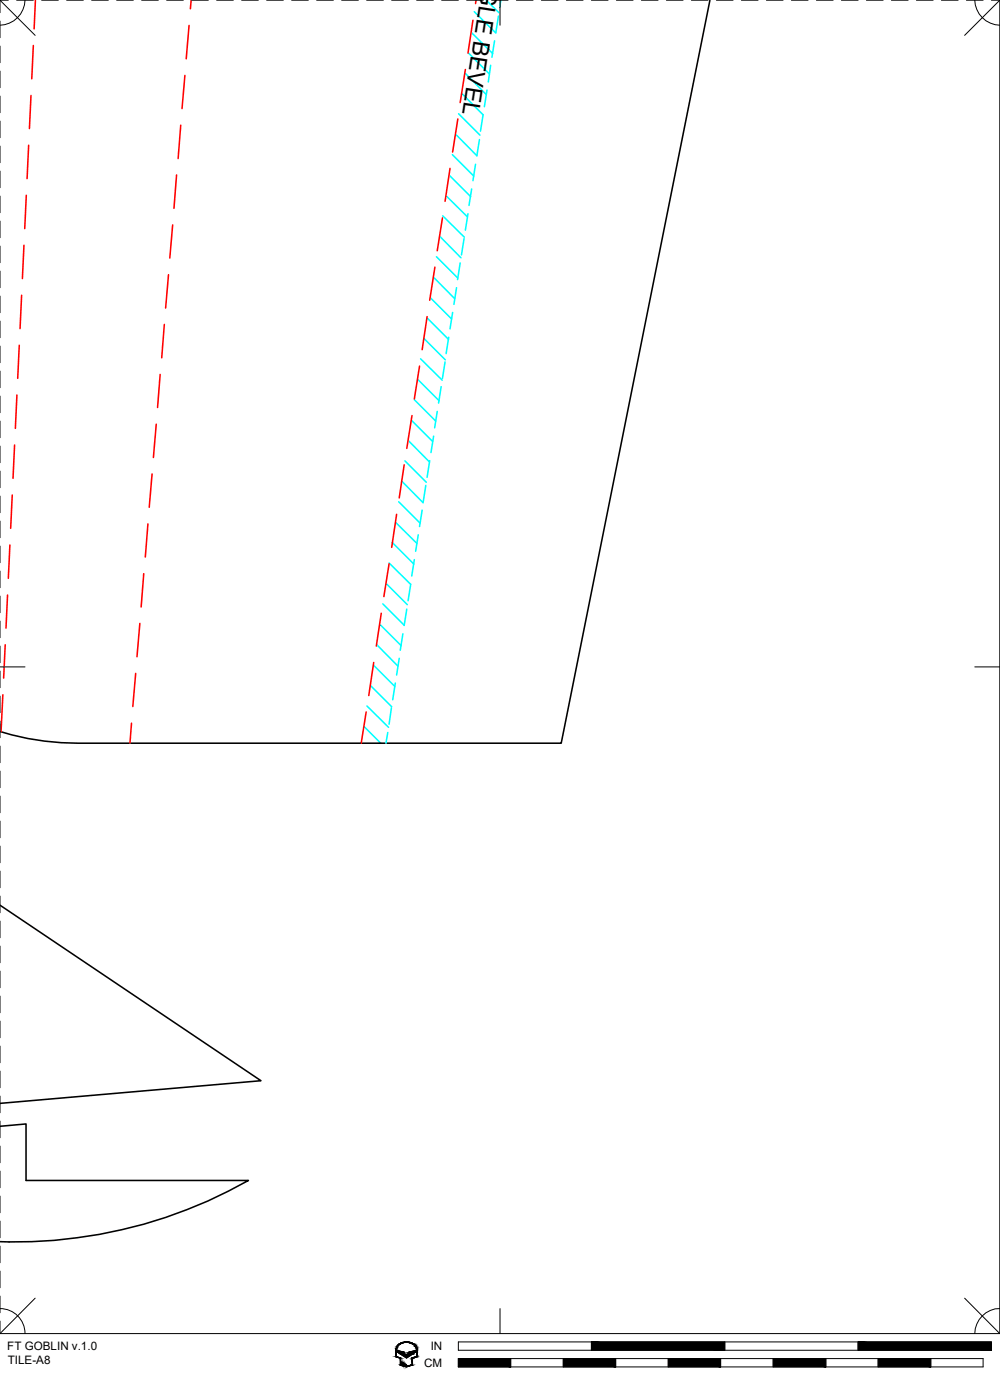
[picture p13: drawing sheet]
<svg xmlns="http://www.w3.org/2000/svg" width="190mm" height="267mm" viewBox="0 0 190 267" stroke-linecap="round" stroke-linejoin="round" font-family="sans-serif">
<defs><g id="words">
<text font-size="4.4" x="91.3" y="1" transform="rotate(99 91.3 1)">LE BEVEL</text>
<g font-size="2.2">
<text x="1.4" y="257.2">FT GOBLIN v.1.0</text>
<text x="82.1" y="257.2">IN</text>
<text x="1.5" y="259.9">TILE-A8</text>
<text x="80.8" y="260.4">CM</text>
</g>
</g></defs>
<!-- layer: 01 CUT -->
<path d="M135.2 0l-28.3 141.6h-92.1a50 50 0 0 1-14.8-2.3M0 172.4l49.7 33.5-49.7 4.3M0 214.6l5-.5v10.8h42.3a90.4 90.4 0 0 1-47.3 11.6" fill="none" stroke="#000" stroke-width=".3"/>
<!-- layer: 04 BEVEL -->
<g fill="none" stroke="#0ff" stroke-width=".3">
<path d="M88 17.8l4 4.1-.5 3.1M88.6 13.9l4 4.1M89.2 10l4 4.1M89.7 6.1l4.2 4.1M90.3 2.2l4.2 4.1M92.6 0l2.5 2.4M92.8 17.2l-.5 3.1M93.5 12.4l-.5 3.2M94.2 7.8l-.5 3.1M95 3.1l-.5 3.1M95.4 0l-.2 1.5M84.9 37.2l4.2 4.1"/>
<path d="M85.5 33.3l4.1 4.1M86.2 29.5l4 4M86.8 25.5l4 4.2M87.4 21.7l4 4M89.8 36l-.5 3.1M90.6 31.3l-.5 3.1M91.3 26.6l-.5 3.1M82 56.7l4 4.1M82.6 52.8l4 4.1M83.1 48.9l4.1 4.1M83.7 45l4.1 4.1M84.3 41.1l4.2 4.1"/>
<path d="M86.2 59.5l-.5 3.1M87 54.8l-.5 3.2M87.7 50.1l-.5 3.2M88.4 45.4l-.5 3.2M89.2 40.7l-.5 3.1M78.9 76.1l4.1 4.1M79.5 72.2l4.1 4.1M80.1 68.4l4.1 4M80.7 64.4l4.1 4.2M81.4 60.6l4 4M83.3 78.4l-.5 3.1M84 73.7l-.5 3.1"/>
<path d="M84.8 68.9l-.5 3.2M85.5 64.2l-.5 3.2M75.3 99.5l4.1 4M76 95.6l4 4.1M76.5 91.7l4.1 4.1M77.1 87.8l4.1 4.1M77.7 83.9l4.1 4.1M78.3 80l4.1 4.1M80.4 97.2l-.5 3.1M81.1 92.5l-.5 3.1M81.9 87.8l-.5 3.1M82.6 83.1l-.5 3.1"/>
<path d="M72.3 118.9l4.1 4.1M72.9 115l4.1 4.1M73.5 111.1l4.1 4.1M74.1 107.2l4.1 4.1-.5 3.1M74.7 103.3l4.1 4.1M77.5 116l-.5 3.2M78.9 106.6l-.5 3.1M79.7 101.9l-.5 3.1M69.3 138.4l3.2 3.2M69.9 134.5l4.1 4.1M70.5 130.6l4.1 4M71.1 126.7l4.1 4.1"/>
<path d="M71.7 122.8l4.1 4.1M73.9 139.5l-.4 2.1M74.6 134.8l-.5 3.2M75.3 130.1l-.5 3.2M76.1 125.4l-.5 3.2M76.7 120.7l-.4 3.2"/>
</g>
<!-- layer: 02 SCORE -->
<g fill="none" stroke="#f00" stroke-width=".3">
<path d="M5.9 18.2l-.3 6.3M6.4 8.7l-.3 6.3M6.7 0l-.2 5.5M35.2 14.4l-.5 6.3M36 4.9l-.5 6.3M36.4 0l-.1 1.7M88.7 13.2l-1 6.3M90.1 3.9l-.9 6.2M90.7 0l-.1 .7M5 37.2l-.3 6.3M5.5 27.7l-.3 6.3M33.6 33.3l-.5 6.4"/>
<path d="M34.4 23.9l-.5 6.3M85.7 32.1l-.9 6.2M87.2 22.7l-1 6.3M4.1 56.2l-.3 6.4M4.6 46.7l-.3 6.4M32.1 52.3l-.5 6.4M32.9 42.9l-.6 6.3M82.9 50.9l-1 6.3M84.3 41.5l-1 6.3M3.2 75.3l-.3 6.3M3.7 65.8l-.3 6.3M30.5 71.3l-.5 6.3"/>
<path d="M31.3 61.8l-.5 6.4M78.5 79.2l-1 6.2M79.9 69.7l-1 6.3M81.4 60.3l-1 6.3M2.3 94.3l-.3 6.4M2.8 84.8l-.3 6.3M28.2 99.8l-.5 6.3M29 90.3l-.6 6.3M29.8 80.8l-.6 6.4M75.6 98l-1 6.3M77 88.5l-.9 6.3M1.4 113.4l-.3 6.3"/>
<path d="M1.9 103.8l-.3 6.4M26.6 118.8l-.5 6.3M27.4 109.3l-.5 6.3M72.6 116.8l-.9 6.3M74.1 107.4l-1 6.2M.5 132.4l-.3 7M1 122.8l-.3 6.4M25.1 137.8l-.3 3.8M25.8 128.3l-.5 6.3M69.8 135.6l-1 6M71.2 126.2l-1 6.3"/>
</g>
<!-- layer: 22 TILED -->
<g fill="#000" stroke="#000" stroke-width=".19">
<path d="M75.7 257.2l1.1 .4h-1.1zM76.4 258h2.1l-1.1 .7zM77 255.6h.8zM78 257.6l1.2-.4v.4zM77 260.3h.8l-.4 .1z"/>
<path d="M75.4 257.2l.1 1.2v-1.2zM75.4 257.2l.1 1.2h-.1z"/>
<path d="M75.4 258.4l.3 .1zM75.4 258.4l.3 .1z"/>
<path d="M75.5 256.9h.1zM75.5 256.9h.1z"/>
<path d="M75.5 256.9v.3l.1-.3zM75.5 256.9v.3h-.1z"/>
<path d="M75.6 256.6v.3l.1-.3zM75.6 256.6l-.1 .3z"/>
<path d="M75.6 256.6h.1zM75.6 256.6h.1z"/>
<path d="M75.4 258.5l1 .2zM75.4 258.5l1 .2z"/>
<path d="M75.7 256.4v.2l.1-.2zM75.7 256.4v.2h-.1z"/>
<path d="M75.8 256.3v.1l.1-.1zM75.8 256.3l-.1 .1z"/>
<path d="M75.9 256.2v.1l.1-.1zM75.8 256.3l.1-.1z"/>
<path d="M76 256.1v.1l.2-.1zM76 256.1l-.1 .1z"/>
<path d="M76.1 256l.1 .1 .1-.1zM76.1 256l.1 .1h-.2z"/>
<path d="M76.1 258.7l.3 .1zM76.1 258.7l.3 .1z"/>
<path d="M76.3 258.8l.1 1.2v-1.2zM76.3 258.8l.1 1.2h-.1z"/>
<path d="M76.3 255.9v.1l.2-.1zM76.1 256l.2-.1z"/>
<path d="M76.4 255.9h.2zM76.3 255.9h.2z"/>
<path d="M76.5 259.5l.1 .5v-.5zM76.5 259.5l.1 .5h-.1z"/>
<path d="M75.7 257.6h1.3zM75.7 257.6h1.3z"/>
<path d="M76.6 255.8v.1l.3-.1zM76.4 255.9l.2-.1z"/>
<path d="M76.8 259.6l.1 .5v-.5zM76.8 259.6l.1 .5h-.1z"/>
<path d="M75.8 257.6l1.2 .2v-.2zM75.8 257.6l1.2 .2h-.9z"/>
<path d="M76.1 257.8l1.1 .2-.2-.2zM76.1 257.8l1.1 .2h-.8z"/>
<path d="M76.6 255.7h.5zM76.6 255.7l.3 .1z"/>
<path d="M77 259.8l.1 .4v-.4zM77 259.8l.1 .4h-.1z"/>
<path d="M76.7 255.7h.5zM76.6 255.7h.5z"/>
<path d="M77.3 260l.1 .2zM77.3 260l.1 .2z"/>
<path d="M77 255.6l1.1 .1zM76.7 255.7l.3-.1 1.1 .1z"/>
<path d="M77.6 255.7h.6zM77.6 255.7h.6z"/>
<path d="M77.7 255.7l.6 .1zM77.7 255.7l.6 .1z"/>
<path d="M78 255.8l.5 .1zM78 255.8l.5 .1z"/>
<path d="M78.3 255.9h.2zM78.3 255.9h.2z"/>
<path d="M78.3 255.9l.5 .1zM78.3 255.9l.5 .1z"/>
<path d="M78.5 258.8l.1 1.2v-1.2zM78.5 258.8l.1 1.2h-.1z"/>
<path d="M78.6 256l.3 .1zM78.6 256l.3 .1z"/>
<path d="M78.5 258.7l.1 .1 .2-.1zM78.5 258.7l.1 .1z"/>
<path d="M77.8 257.8l.7 .2 .3-.2zM77.8 257.8l.7 .2h-.9z"/>
<path d="M78.7 256.1l.3 .1zM78.7 256.1l.3 .1z"/>
<path d="M78.9 256.2l.2 .1zM78.9 256.2l.2 .1z"/>
<path d="M77.8 257.6l1 .2 .3-.2zM77.8 257.6l1 .2h-1z"/>
<path d="M79 256.3l.2 .1zM79 256.3l.2 .1z"/>
<path d="M79.1 256.4l.2 .2zM79.1 256.4l.2 .2z"/>
<path d="M78 257.6h1.2zM77.8 257.6h1.3z"/>
<path d="M79.2 256.6h.1zM79.2 256.6h.1z"/>
<path d="M79.2 256.6l.2 .3zM79.2 256.6l.2 .3z"/>
<path d="M79.3 256.9h.1zM79.3 256.9h.1z"/>
<path d="M79.3 256.9l.2 .3zM79.3 256.9l.2 .3z"/>
<path d="M79.4 257.2l.1 1.2v-1.2zM79.4 257.2l.1 1.2h-.1z"/>
<path d="M79.4 258.4l.1 .1zM79.2 258.5h.3z"/>
<path d="M78.8 258.7l.7-.2h-.3zM78.5 258.7l.7-.2-.4 .2z"/>
<path d="M87.3 258.8l10 1.6v-1.6zM87.3 258.8l10 1.6h-10z"/>
<path d="M107.3 258.8l10 1.6v-1.6zM107.3 258.8l10 1.6h-10z"/>
<path d="M127.3 258.8l10 1.6v-1.6zM127.3 258.8l10 1.6h-10z"/>
<path d="M112.7 255.6l25.4 1.6v-1.6zM112.7 255.6l25.4 1.6h-25.4z"/>
<path d="M147.3 258.8l10 1.6v-1.6zM147.3 258.8l10 1.6h-10z"/>
<path d="M167.3 258.8l10 1.6v-1.6zM167.3 258.8l10 1.6h-10z"/>
<path d="M163.5 255.6l25.4 1.6v-1.6zM163.5 255.6l25.4 1.6h-25.4z"/>
<path d="M76.3 260h.1zM76.3 260h.1z"/>
<path d="M76.5 260h.1zM76.5 260h.1z"/>
<path d="M76.3 260h.2zM76.3 260h.2z"/>
<path d="M76.3 260l.3 .1zM76.3 260l.3 .1zM76.3 260.1h.3zM76.3 260.1h.3z"/>
<path d="M76.3 260.1h.3zM76.3 260.1h.3z"/>
<path d="M76.3 260.1h.5zM76.3 260.1h.5z"/>
<path d="M76.8 260.1h.1zM76.8 260.1h.1z"/>
<path d="M76.4 260.1l.5 .1zM76.4 260.1l.5 .1z"/>
<path d="M76.5 260.2h.5zM76.5 260.2h.5z"/>
<path d="M77 260.2h.1zM77 260.2h.1z"/>
<path d="M76.7 260.2h.4zM76.7 260.2h.4z"/>
<path d="M76.8 260.2l.5 .1zM76.8 260.2l.5 .1z"/>
<path d="M77.3 260.2l.1 .1zM77.3 260.2l.1 .1z"/>
<path d="M76.9 260.3h.5zM76.9 260.3h.5z"/>
<path d="M77.5 260.3h.4zM77.4 260.3h.4z"/>
<path d="M78.5 260l.1 .1zM78.2 260.1h.4z"/>
<path d="M77.9 260.3l.7-.2h-.4zM77.5 260.3l.7-.2-.3 .2z"/>
</g>
<g fill="none" stroke="#000" stroke-width=".19">
<path d="M0 0h1.6M0 0v2.4M0 4v3.2M0 8.8v3.1M0 13.5v3.2M0 18.3v3.2M0 0l6.7 6.7M3.2 0h3.2M4.8 0a4.9 4.9 0 0 1-4.8 4.8M7.9 0h3.2M12.7 0h3.2M17.5 0h3.1"/>
<path d="M22.2 0h3.2M27 0h3.2M31.8 0h3.1M36.5 0h3.2M41.3 0h3.2M46 0h3.2M50.8 0h3.2M55.6 0h3.1M60.3 0h3.2M65.1 0h3.2M69.9 0h3.1M74.6 0h3.2"/>
<path d="M79.4 0h3.2M84.1 0h3.2M88.9 0h3.2M93.7 0h3.1M95.3 0v4.8M98.4 0h3.2M103.1 0h3.2M107.9 0h3.2M112.7 0h3.1M117.4 0h3.2M122.2 0h3.2M127 0h3.1"/>
<path d="M131.7 0h3.2M136.5 0h3.2M141.2 0h3.2M146 0h3.2M150.8 0h3.1M155.5 0h3.2M160.3 0h3.2M165.1 0h3.1M169.8 0h3.2M174.6 0h3.2M179.3 0h3.2M184.1 0h3.2"/>
<path d="M185.7 0a4.9 4.9 0 0 0 4.8 4.8M188.9 0h1.6M190.5 0v254M190.5 0l-6.7 6.7M0 23.1v3.1M0 27.8v3.2M0 32.6v3.2M0 37.3v3.2M0 42.1v3.2M0 46.9v3.1M0 51.6v3.2M0 56.4v3.2"/>
<path d="M0 61.2v3.1M0 65.9v3.2M0 70.7v3.2M0 75.4v3.2M0 80.2v3.2M0 85v3.1M0 89.7v3.2M0 94.5v3.2M0 99.3v3.1M0 104v3.2M0 108.8v3.2M0 113.6v3.1"/>
<path d="M0 118.3v3.2M0 127h4.8M0 123.1v3.2M0 127.8v3.2M0 132.6v3.2M0 137.4v3.1M185.7 127h4.8M0 142.1v3.2M0 146.9v3.2M0 151.7v3.1M0 156.4v3.2M0 161.2v3.2"/>
<path d="M0 165.9v3.2M0 170.7v3.2M0 175.5v3.1M0 180.2v3.2M0 185v3.2M0 189.8v3.1M0 194.5v3.2M0 199.3v3.2M0 204v3.2M0 208.8v3.2M0 213.6v3.1M0 218.3v3.2"/>
<path d="M0 223.1v3.2M0 227.9v3.1M0 232.6v3.2M0 237.4v3.2M0 242.1v3.2M0 246.9v3.2M0 251.7v2.3M0 254h190.5M0 249.3a4.7 4.7 0 0 1 4.8 4.7M6.7 247.3l-6.7 6.7M75.5 257.2v1.2l.9 .3v1.3h.1v-.5h.1v.6h.2v-.5h.1v.6h.1v-.4h.1v.4l.2 .1v-.3l.1 .3 1.1-.3v-1.3l.9-.3v-1.2M75.6 257.1a2 2 0 0 1 3.2-1l.5 .7 .1 .3"/>
<path d="M75.7 257.2l1.3 .4 .2 .4h.4l.2-.4 1.4-.4v.4l-1.8 1.1-1.7-1.1zM75.8 256.3a2.26 2.26 0 0 1 3.6 .6l.1 1.6-.9 .3v1.3l-1.2 .3-1.1-.3v-1.3l-.9-.3a2.64 2.64 0 0 1 .4-2.2zM87.3 255.6h101.6v1.6h-101.6zM87.3 258.8h100v1.6h-100zM95.3 249.3v4.7M97.3 258.8v1.6M107.3 258.8v1.6M112.7 255.6v1.6M117.3 258.8v1.6M127.3 258.8v1.6M137.3 258.8v1.6M138.1 255.6v1.6"/>
<path d="M147.3 258.8v1.6M157.3 258.8v1.6M163.5 255.6v1.6M167.3 258.8v1.6M177.3 258.8v1.6M183.8 247.3l6.7 6.7M190.5 249.3a4.8 4.8 0 0 0-4.8 4.7"/>
</g>
<use href="#words"/>
</svg>
